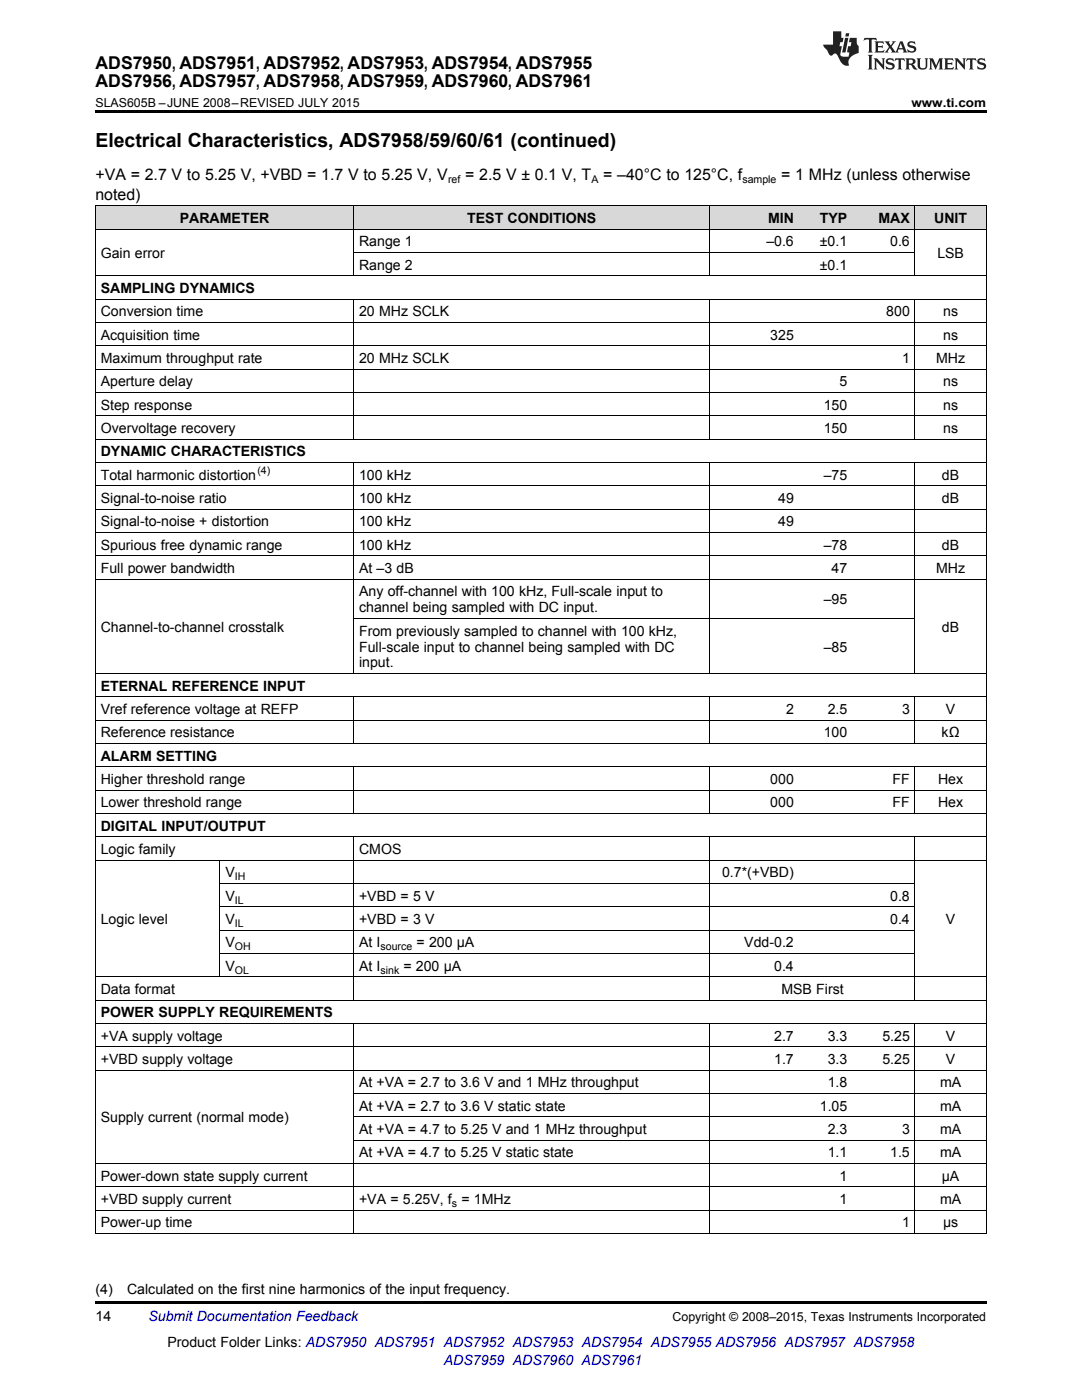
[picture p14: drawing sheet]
<svg xmlns="http://www.w3.org/2000/svg" width="216mm" height="279mm" viewBox="0 0 216 279" stroke-linecap="round" stroke-linejoin="round" font-family="sans-serif">
<defs><g id="words">
<text font-size="3.9" x="19" y="29.3">Electrical Characteristics, ADS7958/59/60/61 (continued)</text>
<g font-size="3.5">
<text x="19" y="13.8">ADS7950, ADS7951, ADS7952, ADS7953, ADS7954, ADS7955</text>
<text x="19" y="17.3">ADS7956, ADS7957, ADS7958, ADS7959, ADS7960, ADS7961</text>
</g>
<g font-size="3.2">
<text x="19" y="36">+VA = 2.7 V to 5.25 V, +VBD = 1.7 V to 5.25 V, V</text>
<text x="92.8" y="36">= 2.5 V ± 0.1 V, T</text>
<text x="120.4" y="36">= –40°C to 125°C, f</text>
<text x="155.9" y="36">= 1 MHz (unless otherwise</text>
<text x="19" y="39.9">noted)</text>
</g>
<g font-size="2.8">
<text x="35.9" y="44.5">PARAMETER</text>
<text x="93.2" y="44.5">TEST CONDITIONS</text>
<text x="153.2" y="44.5">MIN</text>
<text x="163.6" y="44.5">TYP</text>
<text x="175.3" y="44.5">MAX</text>
<text x="186.4" y="44.5">UNIT</text>
<text x="20.1" y="51.5">Gain error</text>
<text x="71.6" y="49.2">Range 1</text>
<text x="71.6" y="53.8">Range 2</text>
<text x="152.9" y="49.2">–0.6</text>
<text x="163.6" y="49.2">±0.1</text>
<text x="163.6" y="53.8">±0.1</text>
<text x="177.6" y="49.2">0.6</text>
<text x="187" y="51.5">LSB</text>
<text x="20.1" y="58.5">SAMPLING DYNAMICS</text>
<text x="20.1" y="63.1">Conversion time</text>
<text x="71.6" y="63.1">20 MHz SCLK</text>
<text x="176.8" y="63.1">800</text>
<text x="188.2" y="63.1">ns</text>
<text x="20.1" y="67.8">Acquisition time</text>
<text x="153.7" y="67.8">325</text>
<text x="188.2" y="67.8">ns</text>
<text x="20.1" y="72.5">Maximum throughput rate</text>
<text x="20.1" y="77.1">Aperture delay</text>
<text x="71.6" y="72.5">20 MHz SCLK</text>
<text x="167.5" y="77.1">5</text>
<text x="180" y="72.5">1</text>
<text x="186.8" y="72.5">MHz</text>
<text x="188.2" y="77.1">ns</text>
<text x="20.1" y="81.8">Step response</text>
<text x="164.4" y="81.8">150</text>
<text x="188.2" y="81.8">ns</text>
<text x="20.1" y="86.4">Overvoltage recovery</text>
<text x="164.4" y="86.4">150</text>
<text x="188.2" y="86.4">ns</text>
<text x="20.1" y="91.1">DYNAMIC CHARACTERISTICS</text>
<text x="20.1" y="95.7">Total harmonic distortion</text>
<text x="71.6" y="95.7">100 kHz</text>
<text x="164.4" y="95.7">–75</text>
<text x="188" y="95.7">dB</text>
<text x="20.1" y="100.4">Signal-to-noise ratio</text>
<text x="71.6" y="100.4">100 kHz</text>
<text x="155.3" y="100.4">49</text>
<text x="188" y="100.4">dB</text>
<text x="20.1" y="105.1">Signal-to-noise + distortion</text>
<text x="71.6" y="105.1">100 kHz</text>
<text x="155.3" y="105.1">49</text>
<text x="20.1" y="109.7">Spurious free dynamic range</text>
<text x="71.6" y="109.7">100 kHz</text>
<text x="164.4" y="109.7">–78</text>
<text x="188" y="109.7">dB</text>
<text x="20.1" y="114.4">Full power bandwidth</text>
<text x="71.6" y="114.4">At –3 dB</text>
<text x="71.6" y="119">Any off-channel with 100 kHz, Full-scale input to</text>
<text x="165.9" y="114.4">47</text>
<text x="186.8" y="114.4">MHz</text>
<text x="71.6" y="122.2">channel being sampled with DC input.</text>
<text x="164.4" y="120.6">–95</text>
<text x="20.1" y="126.1">Channel-to-channel crosstalk</text>
<text x="71.6" y="126.9">From previously sampled to channel with 100 kHz,</text>
<text x="71.6" y="130">Full-scale input to channel being sampled with DC</text>
<text x="164.4" y="130">–85</text>
<text x="188" y="126.1">dB</text>
<text x="20.1" y="137.9">ETERNAL REFERENCE INPUT</text>
<text x="71.6" y="133.2">input.</text>
<text x="20.1" y="142.5">Vref reference voltage at REFP</text>
<text x="156.8" y="142.5">2</text>
<text x="165.2" y="142.5">2.5</text>
<text x="180" y="142.5">3</text>
<text x="188.7" y="142.5">V</text>
<text x="20.1" y="147.2">Reference resistance</text>
<text x="164.4" y="147.2">100</text>
<text x="187.9" y="147.2">kΩ</text>
<text x="20.1" y="151.8">ALARM SETTING</text>
<text x="20.1" y="156.5">Higher threshold range</text>
<text x="20.1" y="161.1">Lower threshold range</text>
<text x="153.7" y="156.5">000</text>
<text x="153.7" y="161.1">000</text>
<text x="178.1" y="156.5">FF</text>
<text x="178.1" y="161.1">FF</text>
<text x="187.2" y="156.5">Hex</text>
<text x="187.2" y="161.1">Hex</text>
<text x="20.1" y="165.8">DIGITAL INPUT/OUTPUT</text>
<text x="20.1" y="170.5">Logic family</text>
<text x="71.6" y="170.5">CMOS</text>
<text x="45" y="175.1">V</text>
<text x="45" y="179.8">V</text>
<text x="71.6" y="179.8">+VBD = 5 V</text>
<text x="144.1" y="175.1">0.7*(+VBD)</text>
<text x="177.6" y="179.8">0.8</text>
<text x="20.1" y="184.4">Logic level</text>
<text x="45" y="184.4">V</text>
<text x="71.6" y="184.4">+VBD = 3 V</text>
<text x="177.6" y="184.4">0.4</text>
<text x="188.7" y="184.4">V</text>
<text x="45" y="189.1">V</text>
<text x="71.6" y="189.1">At I</text>
<text x="83.1" y="189.1">= 200 μA</text>
<text x="148.5" y="189.1">Vdd-0.2</text>
<text x="45" y="193.7">V</text>
<text x="71.6" y="193.7">At I</text>
<text x="80.5" y="193.7">= 200 μA</text>
<text x="154.5" y="193.7">0.4</text>
<text x="20.1" y="198.4">Data format</text>
<text x="20.1" y="203.1">POWER SUPPLY REQUIREMENTS</text>
<text x="155.9" y="198.4">MSB First</text>
<text x="20.1" y="207.7">+VA supply voltage</text>
<text x="154.5" y="207.7">2.7</text>
<text x="165.2" y="207.7">3.3</text>
<text x="176.1" y="207.7">5.25</text>
<text x="188.7" y="207.7">V</text>
<text x="20.1" y="212.4">+VBD supply voltage</text>
<text x="154.5" y="212.4">1.7</text>
<text x="165.2" y="212.4">3.3</text>
<text x="176.1" y="212.4">5.25</text>
<text x="188.7" y="212.4">V</text>
<text x="71.6" y="217">At +VA = 2.7 to 3.6 V and 1 MHz throughput</text>
<text x="71.6" y="221.7">At +VA = 2.7 to 3.6 V static state</text>
<text x="163.6" y="221.7">1.05</text>
<text x="165.2" y="217">1.8</text>
<text x="187.6" y="217">mA</text>
<text x="187.6" y="221.7">mA</text>
<text x="20.1" y="224">Supply current (normal mode)</text>
<text x="71.6" y="226.3">At +VA = 4.7 to 5.25 V and 1 MHz throughput</text>
<text x="165.2" y="226.3">2.3</text>
<text x="180" y="226.3">3</text>
<text x="187.6" y="226.3">mA</text>
<text x="71.6" y="231">At +VA = 4.7 to 5.25 V static state</text>
<text x="165.2" y="231">1.1</text>
<text x="177.6" y="231">1.5</text>
<text x="187.6" y="231">mA</text>
<text x="20.1" y="235.7">Power-down state supply current</text>
<text x="167.5" y="235.7">1</text>
<text x="187.9" y="235.7">μA</text>
<text x="20.1" y="240.3">+VBD supply current</text>
<text x="20.1" y="245">Power-up time</text>
<text x="71.6" y="240.3">+VA = 5.25V, f = 1MHz</text>
<text x="167.5" y="240.3">1</text>
<text x="180" y="245">1</text>
<text x="187.6" y="240.3">mA</text>
<text x="188.2" y="245">μs</text>
<text x="19" y="258.2">(4)</text>
<text x="19" y="263.6">14</text>
<text x="25.4" y="258.2">Calculated on the first nine harmonics of the input frequency.</text>
<text x="33.4" y="268.9">Product Folder Links: ADS7950 ADS7951 ADS7952 ADS7953 ADS7954 ADS7955 ADS7956 ADS7957 ADS7958</text>
</g>
<g font-size="2.8" fill="#0000c8">
<text x="29.6" y="263.6">Submit Documentation Feedback</text>
<text x="88.5" y="272.4">ADS7959 ADS7960 ADS7961</text>
</g>
<g font-size="2.5">
<text x="19" y="21.4">SLAS605B –JUNE 2008–REVISED JULY 2015</text>
<text x="181.9" y="21.4">www.ti.com</text>
<text x="134.2" y="263.6">Copyright © 2008–2015, Texas Instruments Incorporated</text>
</g>
<g font-size="2.1">
<text x="89.4" y="36.6">ref</text>
<text x="118" y="36.6">A</text>
<text x="148.1" y="36.6">sample</text>
<text x="51.4" y="94.6">(4)</text>
<text x="46.8" y="175.7">IH</text>
<text x="46.8" y="180.3">IL</text>
<text x="46.8" y="185">IL</text>
<text x="46.8" y="189.7">OH</text>
<text x="75.9" y="189.7">source</text>
<text x="46.8" y="194.3">OL</text>
<text x="75.9" y="194.3">sink</text>
<text x="90.2" y="240.9">s</text>
</g>
</g></defs>
<g fill="#d8d8d8">
<path d="M19 41.1h24.9v4.7h-24.9z"/>
<path d="M43.9 41.1h26.7v4.7h-26.7z"/>
<path d="M70.6 41.1h71.1v4.7h-71.1z"/>
<path d="M141.7 41.1h17.8v4.7h-17.8z"/>
<path d="M159.5 41.1h10.7v4.7h-10.7z"/>
<path d="M170.2 41.1h12.4v4.7h-12.4z"/>
<path d="M182.6 41.1h14.2v4.7h-14.2z"/>
</g>
<path d="M19 22h177.8v.5h-177.8zM19 259.7h177.8v.5h-177.8z" fill="#000"/>
<g fill="none" stroke="#000" stroke-width=".2">
<path d="M19 41.1h177.8v205.1M19 59.7h177.8M19 55.1h177.8M19 45.7h177.8M19.1 41.1v205.1M70.5 41.1v14M70.5 59.7v28M70.6 50.4h112M141.7 41.1v14M141.7 59.7v28M182.5 41.1v14M182.5 59.7v28"/>
<path d="M19 78.3h177.8M19 73.7h177.8M19 69h177.8M19 64.4h177.8M19 97h177.8M19 92.3h177.8M19 87.6h177.8M19 83h177.8M70.5 92.3v42.2M141.7 92.3v42.2M182.5 92.3v42.2M19 115.6h177.8"/>
<path d="M19 110.9h177.8M19 106.3h177.8M19 101.6h177.8M19 139.1h177.8M19 134.4h177.8M70.5 139.1v9.3M70.6 123.4h112M141.7 139.1v9.3M182.5 139.1v9.3M19 157.7h177.8M19 153.1h177.8M19 148.4h177.8"/>
<path d="M19 143.7h177.8M70.5 153.1v9.3M141.7 153.1v9.3M182.5 153.1v9.3M19 171.7h177.8M19 167h177.8M19 162.4h177.8M43.9 171.7v23.3M43.9 176.3h138.7M70.5 167.1v32.6M141.7 167.1v32.6M182.5 167.1v32.6"/>
<path d="M19 199.6h177.8M19 195h177.8M43.9 190.3h138.7M43.9 185.6h138.7M43.9 181h138.7M19 213.6h177.8M19 208.9h177.8M19 204.3h177.8M70.5 204.3v41.9M70.6 218.2h126.2M141.7 204.3v41.9M182.5 204.3v41.9"/>
<path d="M19 236.9h177.8M19 232.2h177.8M70.6 227.6h126.2M70.6 222.9h126.2M19 246.2h177.8M19 241.5h177.8"/>
</g>
<g fill="#231f20">
<path d="M172.5 7.6l-.1 .5 .4-.2h.6v.1v2.1l-.2 .4h.9l-.2-.4v-2.1l.1-.1h.5l.5 .2-.2-.5zM174.5 8.3l.2 .3v1.5l-.2 .4h1.8l.2-.6a1.04 1.04 0 0 1-1.3 .2v-.7h.6l.3 .2v-.6l-.3 .2h-.6v-.6l.8-.1 .4 .3-.2-.5zM176.5 8.3l.9 1.1-.9 1.1h.8l-.2-.2 .4-.7 .5 .7-.2 .2h1.5l-.2-.2 .2-.4h.9l.1 .4-.2 .2h1l-.3-.3-.7-1.9h-.5l-.9 2-.8-1 .9-1h-.8l.1 .3-.4 .5-.3-.6 .1-.2zM179.7 8.6l.4 1h-.7zM181.3 8.4a.63 .63 0 0 0-.2 .7 .63 .63 0 0 0 .6 .4l.6 .2 .1 .2a.75 .75 0 0 1-.7 .4 .75 .75 0 0 1-.6-.5l.1 .7 .1-.1a1.11 1.11 0 0 0 1.5-.6 1.13 1.13 0 0 0-1.2-.8l-.1-.4a1.04 1.04 0 0 1 1.2 .2l-.2-.5-.2 .1-.4-.2zM173.2 10.9l.2 .4v2.2l-.2 .4h1l-.3-.4v-2.2l.3-.4zM174.3 11.6l.3 .4v1.5l-.3 .4h.8l-.2-.4v-1.3l1.5 1.7v-1.9l.2-.4h-.7l.2 .4v.9l-1.1-1.3zM177 11.8a.62 .62 0 0 0-.2 .7 .62 .62 0 0 0 .6 .4l.6 .1 .1 .3a.76 .76 0 0 1-.7 .3 .76 .76 0 0 1-.7-.4l.2 .7 .1-.1a1.11 1.11 0 0 0 1.5-.6 1.13 1.13 0 0 0-1.2-.8l-.1-.4a1.04 1.04 0 0 1 1.2 .2l-.2-.6-.2 .1-.5-.1zM178.7 11.6l-.2 .6a.61 .61 0 0 1 .8-.3v1.6l-.2 .4h.9l-.2-.4v-1.6a.63 .63 0 0 1 .7 .3l-.1-.6zM180.6 11.6l.3 .4v1.5l-.3 .4h1l-.2-.2-.1-.8 .6 .2a.76 .76 0 0 0 1.2 .7l-1-1a.58 .58 0 0 0 .6-.5 .58 .58 0 0 0-.5-.6zM181.4 11.9h.1a.45 .45 0 0 1 .5 .1 .45 .45 0 0 1 .1 .5l-.8 .2zM182.9 11.6l.2 .2a2.17 2.17 0 0 0 .3 1.9 .99 .99 0 0 0 1.6-.6v-1.1l.2-.4h-.7l.2 .2a1.92 1.92 0 0 1-.2 1.8 .6 .6 0 0 1-.9-.5v-1.1l.2-.4zM185.4 11.6l.2 .4v1.5l-.2 .4h.7l-.2-.4v-1.4l.8 1.8 .8-1.8v1.4l-.2 .4h.9l-.2-.4v-1.5l.2-.4h-.8l-.6 1.5-.6-1.5zM188.4 11.6l.2 .4v1.5l-.2 .4h1.8l.1-.6a1.04 1.04 0 0 1-1.2 .1v-.6h.5l.4 .2v-.6l-.4 .2h-.5v-.7h.8l.3 .3-.1-.6zM190.5 11.6l.2 .4v1.5l-.2 .4h.7l-.2-.4v-1.3l1.5 1.7v-1.9l.2-.4h-.7l.2 .4v.9l-1.1-1.3zM192.9 11.6l-.1 .6a.61 .61 0 0 1 .7-.3l.1 1.6-.3 .4h1l-.3-.4 .1-1.6a.63 .63 0 0 1 .7 .3l-.1-.6zM195.2 11.8a.62 .62 0 0 0-.2 .7 .62 .62 0 0 0 .6 .4l.6 .1 .1 .3a.76 .76 0 0 1-.7 .3 .76 .76 0 0 1-.6-.4l.1 .7 .1-.1a1.11 1.11 0 0 0 1.6-.6 1.13 1.13 0 0 0-1.3-.8l-.1-.4a1.04 1.04 0 0 1 1.2 .2l-.1-.6-.2 .1-.5-.1z"/>
<path d="M166.2 6.3v2.6h-1.9v.4l.8 .9a.91 .91 0 0 0 1 .8 .56 .56 0 0 1 .5-.3 .56 .56 0 0 1 .5 .3l.4 .8a1.53 1.53 0 0 0 1.9 1.2 1.54 1.54 0 0 1 1-2.1l.9-.3v-1.4a1.52 1.52 0 0 1-.4-1.6h-1.3l-.2 .8h.5l-.2 .8h-.5l-.1 1v.2l.4 .1-.2 .8a1.93 1.93 0 0 1-1.6-.3l.3-1.8h-.5l.2-.8h.4l.2-.8h-.4v-1.3zM168.6 7.6l-.6 2.9h.7l.6-2.9zM168.8 6.6l-.1 .7h.6l.2-.7z"/>
</g>
<use href="#words"/>
</svg>
